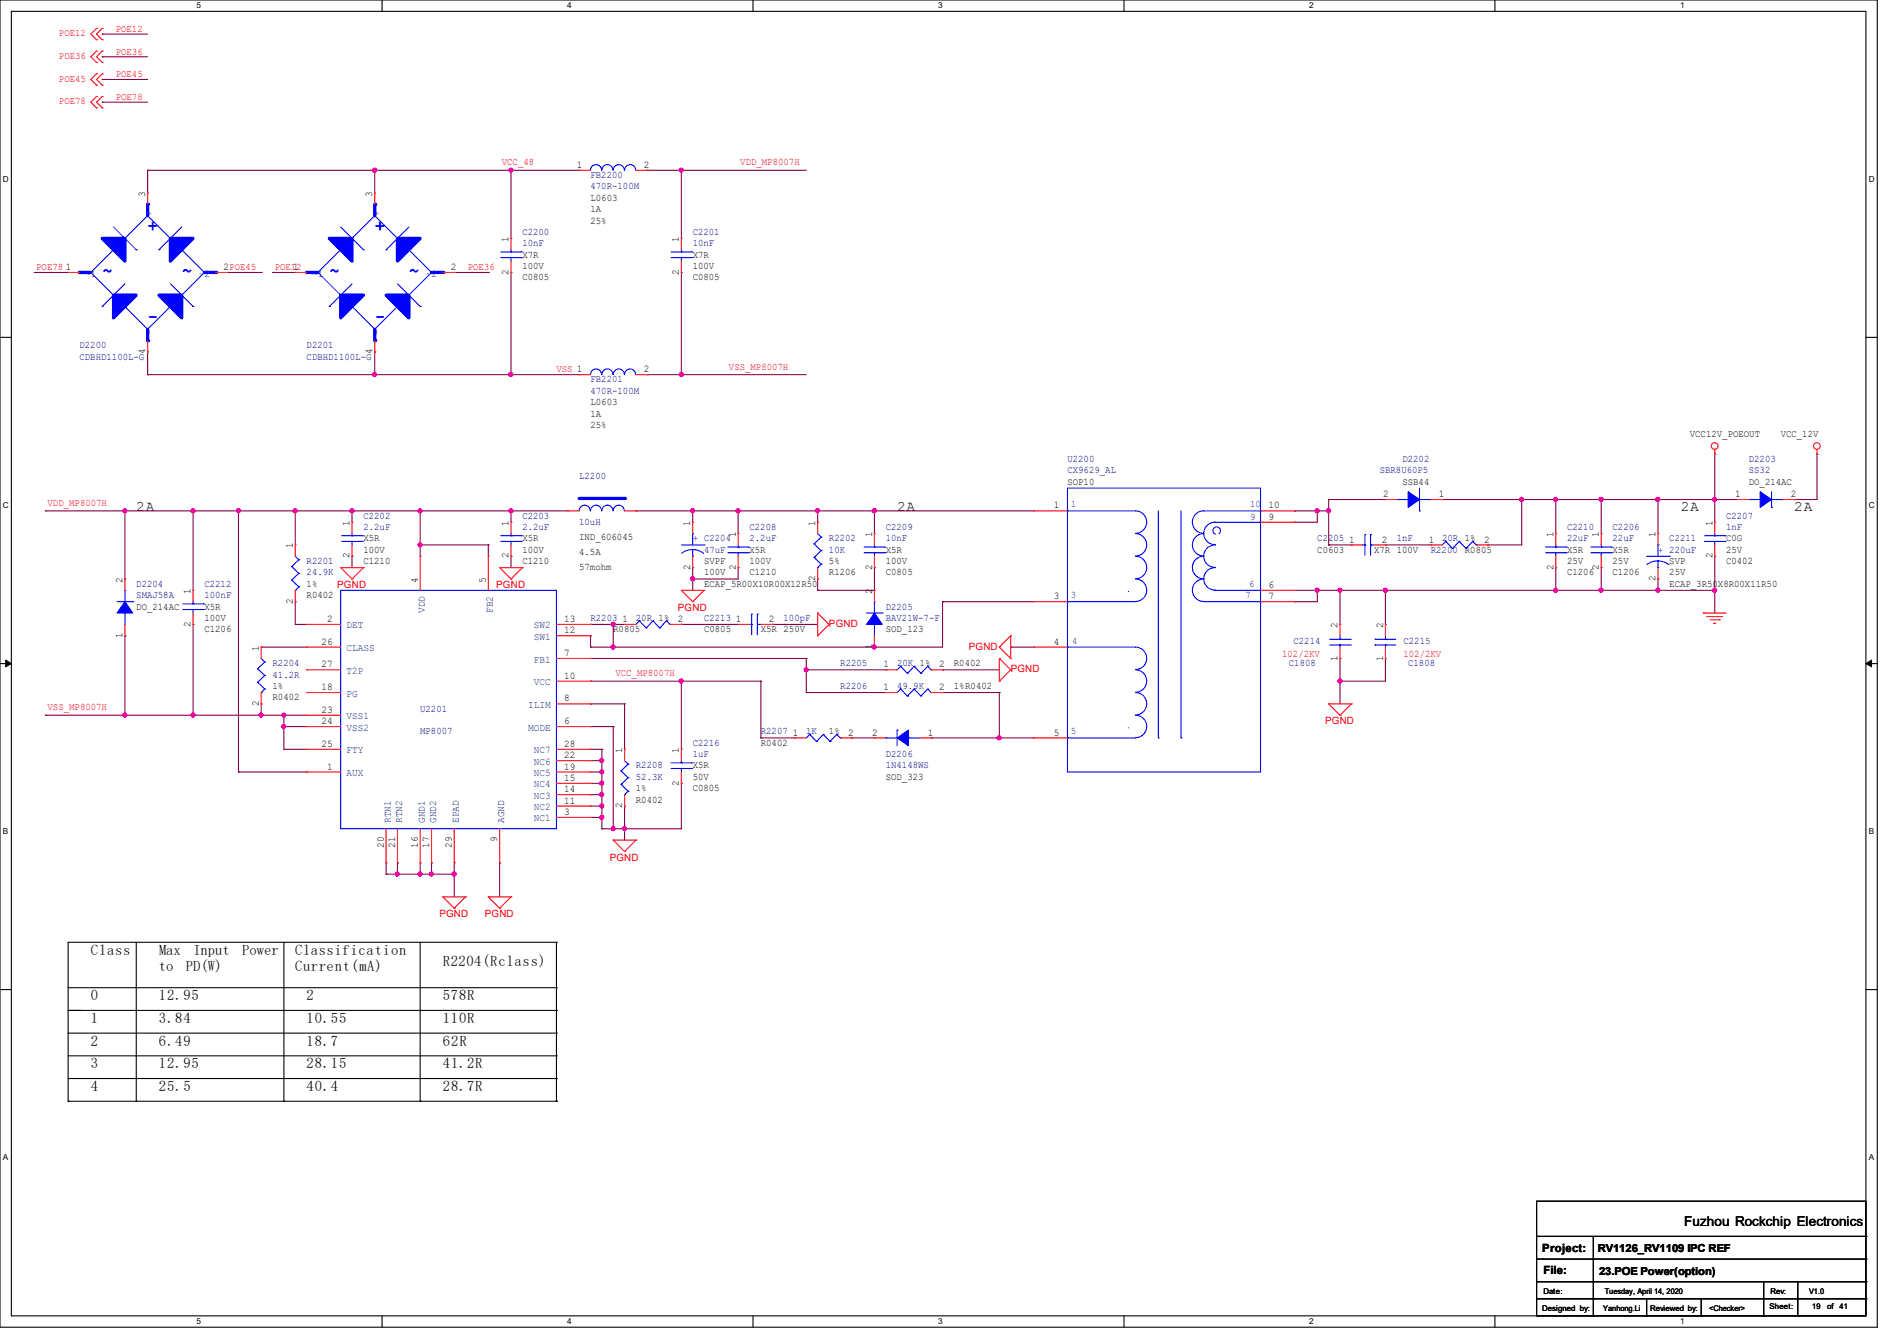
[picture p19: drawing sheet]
<svg xmlns="http://www.w3.org/2000/svg" width="297mm" height="210mm" viewBox="0 0 297 210" stroke-linecap="round" stroke-linejoin="round" font-family="sans-serif">
<defs><g id="words">
<g font-size="2.8" fill="#00f">
<text x="23.1" y="36.2">+</text>
<text x="58.7" y="36.2">+</text>
<text x="16" y="43.3">~</text>
<text x="28.5" y="43.3">~</text>
<text x="51.6" y="43.3">~</text>
<text x="64" y="43.3">~</text>
<text x="23.1" y="50.4">-</text>
<text x="58.7" y="50.4">-</text>
</g>
<g font-size="2.3">
<text x="21.3" y="80.1">2A</text>
<text x="140.5" y="80.1">2A</text>
<text x="263.1" y="80.1">2A</text>
<text x="280.9" y="80.1">2A</text>
<text x="14.2" y="149.5">Class</text>
<text x="24.9" y="149.5">Max</text>
<text x="30.3" y="149.5">Input</text>
<text x="37.9" y="149.5">Power</text>
<text x="46.2" y="149.5">Classification</text>
<text x="24.9" y="152.1">to</text>
<text x="29.1" y="152.1">PD(W)</text>
<text x="46.2" y="152.1">Current(mA)</text>
<text x="69.3" y="151.3">R2204(Rclass)</text>
<text x="14.2" y="156.6">0</text>
<text x="14.2" y="160.2">1</text>
<text x="24.9" y="156.6">12.95</text>
<text x="24.9" y="160.2">3.84</text>
<text x="48" y="156.6">2</text>
<text x="48" y="160.2">10.55</text>
<text x="69.4" y="160.2">110R</text>
<text x="69.4" y="156.6">578R</text>
<text x="14.2" y="163.7">2</text>
<text x="14.2" y="167.3">3</text>
<text x="24.9" y="163.7">6.49</text>
<text x="24.9" y="167.3">12.95</text>
<text x="48" y="163.7">18.7</text>
<text x="48" y="167.3">28.15</text>
<text x="69.3" y="163.7">62R</text>
<text x="69.3" y="167.3">41.2R</text>
<text x="14.2" y="170.9">4</text>
<text x="24.9" y="170.9">25.5</text>
<text x="48" y="170.9">40.4</text>
<text x="69.3" y="170.9">28.7R</text>
</g>
<text font-size="2.1" x="263.7" y="192">Fuzhou Rockchip Electronics</text>
<g font-size="1.8">
<text x="241.5" y="196">Project:</text>
<text x="241.6" y="199.6">File:</text>
</g>
<g font-size="1.7">
<text x="250.1" y="196.1">RV1126_RV1109 IPC REF</text>
<text x="250.4" y="199.7">23.POE Power(option)</text>
</g>
<g font-size="1.6" fill="#f00">
<text x="9.2" y="5.7">POE12</text>
<text x="18.1" y="5">POE12</text>
<text x="9.2" y="9.2">POE36</text>
<text x="18.1" y="8.6">POE36</text>
<text x="9.2" y="12.8">POE45</text>
<text x="9.2" y="16.3">POE78</text>
<text x="18.1" y="12.1">POE45</text>
<text x="18.1" y="15.7">POE78</text>
<text x="78.6" y="25.9">VCC_48</text>
<text x="115.9" y="25.9">VDD_MP8007H</text>
<text x="5.7" y="42.3">POE78</text>
<text x="43" y="42.3">POE12</text>
<text x="73.2" y="42.3">POE36</text>
<text x="87.1" y="58.3">VSS 1</text>
<text x="114.1" y="57.9">VSS_MP8007H</text>
<text x="7.5" y="79.2">VDD_MP8007H</text>
<text x="52.8" y="92.1">PGND</text>
<text x="77.7" y="92.1">PGND</text>
<text x="106.1" y="95.7">PGND</text>
<text x="129.8" y="98.2">PGND</text>
<text x="151.7" y="101.7">PGND</text>
<text x="96.3" y="105.9">VCC_MP8007H</text>
<text x="158.2" y="105.3">PGND</text>
<text x="200.7" y="102.9">102/2KV</text>
<text x="219.7" y="102.9">102/2KV</text>
<text x="7.5" y="111.2">VSS_MP8007H</text>
<text x="207.5" y="113.5">PGND</text>
<text x="95.5" y="134.8">PGND</text>
<text x="68.8" y="143.7">PGND</text>
<text x="75.9" y="143.7">PGND</text>
</g>
<g font-size="1.6">
<text x="90.3" y="26.3">1</text>
<text x="100.8" y="26.3">2</text>
<text x="22.7" y="30.8" transform="rotate(-90 22.7 30.8)">3</text>
<text x="58.3" y="30.8" transform="rotate(-90 58.3 30.8)">3</text>
<text x="92.5" y="31.5">L0603</text>
<text x="92.5" y="33.2">1A</text>
<text x="92.5" y="35">25%</text>
<text x="79.6" y="37.9" transform="rotate(-90 79.6 37.9)">1</text>
<text x="81.8" y="40.3">X7R</text>
<text x="106.3" y="37.9" transform="rotate(-90 106.3 37.9)">1</text>
<text x="108.5" y="40.3">X7R</text>
<text x="10.3" y="42.3">1</text>
<text x="35" y="42.3">2POE45</text>
<text x="45.9" y="42.3">1</text>
<text x="70.6" y="42.3">2</text>
<text x="79.6" y="43" transform="rotate(-90 79.6 43)">2</text>
<text x="81.8" y="43.9">C0805</text>
<text x="81.8" y="42.1">100V</text>
<text x="106.3" y="43" transform="rotate(-90 106.3 43)">2</text>
<text x="108.5" y="43.9">C0805</text>
<text x="108.5" y="42.1">100V</text>
<text x="22.7" y="55.5" transform="rotate(-90 22.7 55.5)">4</text>
<text x="58.3" y="55.5" transform="rotate(-90 58.3 55.5)">4</text>
<text x="100.8" y="58.3">2</text>
<text x="92.5" y="63.5">L0603</text>
<text x="92.5" y="65.2">1A</text>
<text x="92.5" y="67">25%</text>
<text x="264.6" y="68.5">VCC12V_POEOUT</text>
<text x="278.8" y="68.5">VCC_12V</text>
<text x="167.1" y="75.9">SOP10</text>
<text x="216.6" y="77.9">2</text>
<text x="219.6" y="75.9">SSB44</text>
<text x="225.3" y="77.9">1</text>
<text x="271.7" y="77.9">1</text>
<text x="273.8" y="75.9">DO_214AC</text>
<text x="280.4" y="77.9">2</text>
<text x="54.7" y="82.3" transform="rotate(-90 54.7 82.3)">1</text>
<text x="79.6" y="82.3" transform="rotate(-90 79.6 82.3)">1</text>
<text x="108.1" y="82.3" transform="rotate(-90 108.1 82.3)">1</text>
<text x="127.6" y="82.3" transform="rotate(-90 127.6 82.3)">1</text>
<text x="165" y="79.6">1</text>
<text x="198.6" y="79.6">10</text>
<text x="198.6" y="81.4">9</text>
<text x="268.1" y="82.3" transform="rotate(-90 268.1 82.3)">1</text>
<text x="45.8" y="85.9" transform="rotate(-90 45.8 85.9)">1</text>
<text x="54.7" y="87.5" transform="rotate(-90 54.7 87.5)">2</text>
<text x="56.9" y="88.3">C1210</text>
<text x="56.9" y="84.8">X5R</text>
<text x="56.9" y="86.6">100V</text>
<text x="79.6" y="87.5" transform="rotate(-90 79.6 87.5)">2</text>
<text x="81.8" y="88.3">C1210</text>
<text x="81.8" y="84.8">X5R</text>
<text x="81.8" y="86.6">100V</text>
<text x="90.7" y="84.6">IND_606045</text>
<text x="90.7" y="86.9">4.5A</text>
<text x="90.7" y="89.2">57mohm</text>
<text x="108.1" y="89.2" transform="rotate(-90 108.1 89.2)">2</text>
<text x="110.2" y="88.3">SVPF</text>
<text x="115.2" y="89.2" transform="rotate(-90 115.2 89.2)">2</text>
<text x="115.2" y="84.1" transform="rotate(-90 115.2 84.1)">1</text>
<text x="117.3" y="86.6">X5R</text>
<text x="117.3" y="88.3">100V</text>
<text x="129.8" y="88.3">5%</text>
<text x="136.5" y="89.2" transform="rotate(-90 136.5 89.2)">2</text>
<text x="136.5" y="84.1" transform="rotate(-90 136.5 84.1)">1</text>
<text x="138.7" y="86.6">X5R</text>
<text x="138.7" y="88.3">100V</text>
<text x="206.2" y="86.6">C0603</text>
<text x="211.2" y="85">1</text>
<text x="215.1" y="86.6">X7R 100V</text>
<text x="216.4" y="85">2</text>
<text x="223.7" y="85">1</text>
<text x="229.4" y="86.6">R0805</text>
<text x="232.4" y="85">2</text>
<text x="243.2" y="89.2" transform="rotate(-90 243.2 89.2)">2</text>
<text x="243.2" y="84.1" transform="rotate(-90 243.2 84.1)">1</text>
<text x="245.4" y="86.6">X5R</text>
<text x="245.4" y="88.3">25V</text>
<text x="250.3" y="89.2" transform="rotate(-90 250.3 89.2)">2</text>
<text x="250.3" y="84.1" transform="rotate(-90 250.3 84.1)">1</text>
<text x="252.5" y="86.6">X5R</text>
<text x="252.5" y="88.3">25V</text>
<text x="259.2" y="84.1" transform="rotate(-90 259.2 84.1)">1</text>
<text x="261.4" y="88.3">SVP</text>
<text x="268.1" y="87.5" transform="rotate(-90 268.1 87.5)">2</text>
<text x="270.2" y="88.3">C0402</text>
<text x="270.2" y="84.8">C0G</text>
<text x="270.2" y="86.6">25V</text>
<text x="19.2" y="91.2" transform="rotate(-90 19.2 91.2)">2</text>
<text x="21.3" y="95.5">DO_214AC</text>
<text x="29.8" y="93" transform="rotate(-90 29.8 93)">1</text>
<text x="32" y="95.5">X5R</text>
<text x="45.8" y="94.6" transform="rotate(-90 45.8 94.6)">2</text>
<text x="48" y="93.7">R0402</text>
<text x="48" y="91.9">1%</text>
<text x="65.4" y="91.2" transform="rotate(-90 65.4 91.2)">4</text>
<text x="76.1" y="91.2" transform="rotate(-90 76.1 91.2)">5</text>
<text x="110.2" y="91.9">ECAP_5R00X10R00X12R50</text>
<text x="110.2" y="90.1">100V</text>
<text x="117.3" y="90.1">C1210</text>
<text x="127.6" y="91" transform="rotate(-90 127.6 91)">2</text>
<text x="129.8" y="90.1">R1206</text>
<text x="136.5" y="93" transform="rotate(-90 136.5 93)">2</text>
<text x="138.7" y="90.1">C0805</text>
<text x="165" y="93.9">3</text>
<text x="198.6" y="92.1">6</text>
<text x="198.6" y="93.9">7</text>
<text x="245.4" y="90.1">C1206</text>
<text x="252.5" y="90.1">C1206</text>
<text x="259.2" y="91" transform="rotate(-90 259.2 91)">2</text>
<text x="261.4" y="91.9">ECAP_3R50X8R00X11R50</text>
<text x="261.4" y="90.1">25V</text>
<text x="19.2" y="99.9" transform="rotate(-90 19.2 99.9)">1</text>
<text x="29.8" y="98.1" transform="rotate(-90 29.8 98.1)">2</text>
<text x="32" y="99">C1206</text>
<text x="32" y="97.2">100V</text>
<text x="40.5" y="101.9" transform="rotate(-90 40.5 101.9)">1</text>
<text x="50.3" y="101">26</text>
<text x="51.2" y="97.4">2</text>
<text x="88.3" y="99.2">12</text>
<text x="88.3" y="97.4">13</text>
<text x="96" y="99">R0805</text>
<text x="97.5" y="97.4">1</text>
<text x="106.1" y="97.4">2</text>
<text x="110.2" y="99">C0805</text>
<text x="115.2" y="97.4">1</text>
<text x="119.1" y="99">X5R 250V</text>
<text x="120.4" y="97.4">2</text>
<text x="136.5" y="101.7" transform="rotate(-90 136.5 101.7)">1</text>
<text x="138.7" y="99">SOD_123</text>
<text x="165" y="101">4</text>
<text x="209.4" y="98.3" transform="rotate(-90 209.4 98.3)">2</text>
<text x="216.5" y="98.3" transform="rotate(-90 216.5 98.3)">2</text>
<text x="42.7" y="107.9">1%</text>
<text x="50.3" y="104.5">27</text>
<text x="88.3" y="102.7">7</text>
<text x="88.3" y="106.3">10</text>
<text x="138.3" y="104.5">1</text>
<text x="147" y="104.5">2</text>
<text x="149.3" y="107.9">1%R0402</text>
<text x="149.3" y="104.3">R0402</text>
<text x="209.4" y="103.5" transform="rotate(-90 209.4 103.5)">1</text>
<text x="216.5" y="103.5" transform="rotate(-90 216.5 103.5)">1</text>
<text x="40.5" y="110.6" transform="rotate(-90 40.5 110.6)">2</text>
<text x="42.7" y="109.7">R0402</text>
<text x="50.3" y="108.1">18</text>
<text x="50.3" y="111.6">23</text>
<text x="50.3" y="113.4">24</text>
<text x="88.3" y="109.9">8</text>
<text x="88.3" y="113.4">6</text>
<text x="138.3" y="108.1">1</text>
<text x="147" y="108.1">2</text>
<text x="50.3" y="117">25</text>
<text x="88.3" y="118.7">22</text>
<text x="88.3" y="117">28</text>
<text x="97.4" y="117.9" transform="rotate(-90 97.4 117.9)">1</text>
<text x="106.3" y="117.9" transform="rotate(-90 106.3 117.9)">1</text>
<text x="119.1" y="116.8">R0402</text>
<text x="124.1" y="115.2">1</text>
<text x="129.8" y="115">1%</text>
<text x="132.8" y="115.2">2</text>
<text x="136.6" y="115.2">2</text>
<text x="145.2" y="115.2">1</text>
<text x="165" y="115.2">5</text>
<text x="51.2" y="120.5">1</text>
<text x="88.3" y="125.9">11</text>
<text x="88.3" y="124.1">14</text>
<text x="88.3" y="122.3">15</text>
<text x="88.3" y="120.5">19</text>
<text x="99.6" y="125.7">R0402</text>
<text x="99.6" y="123.9">1%</text>
<text x="106.3" y="123" transform="rotate(-90 106.3 123)">2</text>
<text x="108.5" y="123.9">C0805</text>
<text x="108.5" y="120.4">X5R</text>
<text x="108.5" y="122.1">50V</text>
<text x="138.7" y="122.1">SOD_323</text>
<text x="77.9" y="131.9" transform="rotate(-90 77.9 131.9)">9</text>
<text x="88.3" y="127.6">3</text>
<text x="97.4" y="126.6" transform="rotate(-90 97.4 126.6)">2</text>
<text x="60.1" y="132.8" transform="rotate(-90 60.1 132.8)">20</text>
<text x="61.8" y="132.8" transform="rotate(-90 61.8 132.8)">21</text>
<text x="65.4" y="132.8" transform="rotate(-90 65.4 132.8)">16</text>
<text x="67.2" y="132.8" transform="rotate(-90 67.2 132.8)">17</text>
<text x="70.7" y="132.8" transform="rotate(-90 70.7 132.8)">29</text>
</g>
<g font-size="1.6" fill="#000080">
<text x="92.5" y="27.9">FB2200</text>
<text x="92.5" y="29.7">470R-100M</text>
<text x="81.8" y="36.8">C2200</text>
<text x="81.8" y="38.6">10nF</text>
<text x="108.5" y="36.8">C2201</text>
<text x="108.5" y="38.6">10nF</text>
<text x="12.4" y="54.6">D2200</text>
<text x="12.4" y="56.3">CDBHD1100L-G</text>
<text x="48" y="54.6">D2201</text>
<text x="48" y="56.3">CDBHD1100L-G</text>
<text x="92.5" y="59.9">FB2201</text>
<text x="92.5" y="61.7">470R-100M</text>
<text x="90.7" y="75">L2200</text>
<text x="167.1" y="72.3">U2200</text>
<text x="167.1" y="74.1">CX9629_AL</text>
<text x="216" y="74.1">SBR8U60P5</text>
<text x="219.6" y="72.3">D2202</text>
<text x="273.8" y="72.3">D2203</text>
<text x="273.8" y="74.1">SS32</text>
<text x="56.9" y="81.2">C2202</text>
<text x="56.9" y="83">2.2uF</text>
<text x="81.8" y="81.2">C2203</text>
<text x="81.8" y="83">2.2uF</text>
<text x="90.7" y="82.3">10uH</text>
<text x="117.3" y="83">C2208</text>
<text x="138.7" y="83">C2209</text>
<text x="245.4" y="83">C2210</text>
<text x="252.5" y="83">C2206</text>
<text x="270.2" y="81.2">C2207</text>
<text x="270.2" y="83">1nF</text>
<text x="48" y="88.3">R2201</text>
<text x="110.2" y="86.6">47uF</text>
<text x="117.3" y="84.8">2.2uF</text>
<text x="129.8" y="84.8">R2202</text>
<text x="129.8" y="86.6">10K</text>
<text x="138.7" y="84.8">10nF</text>
<text x="206.2" y="84.8">C2205</text>
<text x="218.7" y="84.8">1nF</text>
<text x="224" y="86.6">R2200</text>
<text x="225.8" y="84.8">20R 1%</text>
<text x="245.4" y="84.8">22uF</text>
<text x="252.5" y="84.8">22uF</text>
<text x="261.4" y="84.8">C2211</text>
<text x="21.3" y="91.9">D2204</text>
<text x="21.3" y="93.7">SMAJ58A</text>
<text x="32" y="91.9">C2212</text>
<text x="32" y="93.7">100nF</text>
<text x="48" y="90.1">24.9K</text>
<text x="138.7" y="95.5">D2205</text>
<text x="92.5" y="97.2">R2203</text>
<text x="99.6" y="97.2">20R 1%</text>
<text x="110.2" y="97.2">C2213</text>
<text x="122.7" y="97.2">100pF</text>
<text x="138.7" y="97.2">BAV21W-7-F</text>
<text x="202.5" y="100.8">C2214</text>
<text x="219.7" y="100.8">C2215</text>
<text x="42.7" y="104.3">R2204</text>
<text x="42.7" y="106.1">41.2R</text>
<text x="131.6" y="107.9">R2206</text>
<text x="131.6" y="104.3">R2205</text>
<text x="140.5" y="107.9">49.9K</text>
<text x="140.5" y="104.3">20K 1%</text>
<text x="201.8" y="104.3">C1808</text>
<text x="220.5" y="104.3">C1808</text>
<text x="65.8" y="111.5">U2201</text>
<text x="65.8" y="115">MP8007</text>
<text x="108.5" y="116.8">C2216</text>
<text x="108.5" y="118.6">1uF</text>
<text x="119.1" y="115">R2207</text>
<text x="126.2" y="115">1K</text>
<text x="138.7" y="118.6">D2206</text>
<text x="99.6" y="120.4">R2208</text>
<text x="99.6" y="122.1">52.3K</text>
<text x="138.7" y="120.4">1N4148WS</text>
</g>
<g font-size="1.6" fill="#004080">
<text x="23.8" y="33.8" transform="rotate(-90 23.8 33.8)">+</text>
<text x="59.4" y="33.8" transform="rotate(-90 59.4 33.8)">+</text>
<text x="13.3" y="43.3">~1</text>
<text x="31.1" y="43.3">~2</text>
<text x="48.9" y="43.3">~1</text>
<text x="66.7" y="43.3">~2</text>
<text x="23.8" y="52.5" transform="rotate(-90 23.8 52.5)">-</text>
<text x="59.4" y="52.5" transform="rotate(-90 59.4 52.5)">-</text>
<text x="167.7" y="79.5">1</text>
<text x="195.7" y="79.5">10</text>
<text x="195.7" y="81.4">9</text>
<text x="167.7" y="93.7">3</text>
<text x="195" y="93.7">7</text>
<text x="195.6" y="91.9">6</text>
<text x="54.2" y="98.4">DET</text>
<text x="54.2" y="102">CLASS</text>
<text x="66.5" y="96" transform="rotate(-90 66.5 96)">VDD</text>
<text x="77.2" y="96" transform="rotate(-90 77.2 96)">FB2</text>
<text x="83.6" y="100.2">SW1</text>
<text x="83.6" y="98.4">SW2</text>
<text x="167.8" y="100.8">4</text>
<text x="54.2" y="105.5">T2P</text>
<text x="83.6" y="103.8">FB1</text>
<text x="83.6" y="107.3">VCC</text>
<text x="54.2" y="109.1">PG</text>
<text x="54.2" y="112.7">VSS1</text>
<text x="82.7" y="110.9">ILIM</text>
<text x="54.2" y="118">FTY</text>
<text x="54.2" y="114.4">VSS2</text>
<text x="82.7" y="114.4">MODE</text>
<text x="83.6" y="119.8">NC6</text>
<text x="83.6" y="118">NC7</text>
<text x="167.7" y="115">5</text>
<text x="54.2" y="121.5">AUX</text>
<text x="83.6" y="125.1">NC3</text>
<text x="83.6" y="123.3">NC4</text>
<text x="83.6" y="121.5">NC5</text>
<text x="61.2" y="128.9" transform="rotate(-90 61.2 128.9)">RTN1</text>
<text x="63" y="128.9" transform="rotate(-90 63 128.9)">RTN2</text>
<text x="66.5" y="128.9" transform="rotate(-90 66.5 128.9)">GND1</text>
<text x="68.3" y="128.9" transform="rotate(-90 68.3 128.9)">GND2</text>
<text x="71.8" y="128.9" transform="rotate(-90 71.8 128.9)">EPAD</text>
<text x="79" y="128.9" transform="rotate(-90 79 128.9)">AGND</text>
<text x="83.6" y="128.7">NC1</text>
<text x="83.6" y="126.9">NC2</text>
</g>
<g font-size="1.5" fill="#00f">
<text x="108.5" y="84.8">+ C2204</text>
<text x="259.6" y="86.6">+ 220uF</text>
</g>
<g font-size="1.3">
<text x="30.8" y="1.3">5</text>
<text x="88.8" y="1.3">4</text>
<text x="146.9" y="1.3">3</text>
<text x="205" y="1.3">2</text>
<text x="263.1" y="1.3">1</text>
<text x=".5" y="28.4">D</text>
<text x="292.6" y="28.4">D</text>
<text x=".5" y="79.5">C</text>
<text x="292.6" y="79.5">C</text>
<text x=".5" y="130.6">B</text>
<text x="292.6" y="130.6">B</text>
<text x=".5" y="181.7">A</text>
<text x="292.6" y="181.7">A</text>
<text x="30.8" y="207.4">5</text>
<text x="88.8" y="207.4">4</text>
<text x="146.9" y="207.4">3</text>
<text x="205" y="207.4">2</text>
<text x="263.1" y="207.4">1</text>
</g>
<g font-size="1.2">
<text x="241.6" y="202.6">Date:</text>
<text x="251.2" y="202.6">Tuesday, April 14, 2020</text>
<text x="277.2" y="202.6">Rev:</text>
<text x="283.2" y="202.6">V1.0</text>
<text x="241.5" y="205.3">Designed by:</text>
<text x="251" y="205.3">Yanhong.Li</text>
<text x="258.4" y="205.3">Reviewed by:</text>
<text x="267.6" y="205.3">&lt;Checker&gt;</text>
<text x="277" y="205.1">Sheet:</text>
<text x="283.8" y="205.1">19</text>
<text x="286.1" y="205.1">of</text>
<text x="288" y="205.1">41</text>
</g>
</g></defs>
<path d="M0 0h293.9v207.9h-293.9zM1.8 1.8h290.3v204.3h-290.3z" fill="none" stroke="#000" stroke-width=".17"/>
<g fill="#fff">
<path d="M30.8 .2h.7v1.4h-.7z"/>
<path d="M30.8 206.2h.7v1.4h-.7z"/>
</g>
<path d="M59.8 0v1.8M59.8 206.1v1.8" fill="none" stroke="#000" stroke-width=".17"/>
<g fill="#fff">
<path d="M88.8 .2h.7v1.4h-.7z"/>
<path d="M88.8 206.2h.7v1.4h-.7z"/>
</g>
<path d="M117.9 0v1.8M117.9 206.1v1.8" fill="none" stroke="#000" stroke-width=".17"/>
<g fill="#fff">
<path d="M146.9 .2h.7v1.4h-.7z"/>
<path d="M146.9 206.2h.7v1.4h-.7z"/>
</g>
<path d="M176 0v1.8M176 206.1v1.8" fill="none" stroke="#000" stroke-width=".17"/>
<g fill="#fff">
<path d="M205 .2h.7v1.4h-.7z"/>
<path d="M205 206.2h.7v1.4h-.7z"/>
</g>
<path d="M234.1 0v1.8M234.1 206.1v1.8" fill="none" stroke="#000" stroke-width=".17"/>
<g fill="#fff">
<path d="M263.1 .2h.6v1.4h-.6z"/>
<path d="M263.1 206.2h.6v1.4h-.6z"/>
<path d="M.5 27.3h.9v1.4h-.9z"/>
<path d="M292.6 27.3h.9v1.4h-.9z"/>
<path d="M.5 78.4h.9v1.4h-.9z"/>
<path d="M292.6 78.4h.9v1.4h-.9z"/>
</g>
<path d="M0 52.8h1.8M292.1 52.8h1.8" fill="none" stroke="#000" stroke-width=".17"/>
<g fill="#fff">
<path d="M.5 129.5h.8v1.4h-.8z"/>
<path d="M292.6 129.5h.8v1.4h-.8z"/>
</g>
<path d="M0 103.9h1.8M292.1 103.9h1.8" fill="none" stroke="#000" stroke-width=".17"/>
<path d="M.9 103.4l.9 .5-.9 .5zM292.1 103.9l.9-.5v1z" fill="#000" stroke="#000" stroke-width=".16"/>
<g fill="#fff">
<path d="M.5 180.5h.8v1.4h-.8z"/>
<path d="M292.6 180.5h.8v1.4h-.8z"/>
</g>
<g fill="none" stroke="#000" stroke-width=".17">
<path d="M0 155h1.8M10.7 154.7h76.4M10.7 158.2h76.4M12.4 158.2h.1M21.3 147.6v24.9M44.4 147.6v24.9M65.8 147.6v24.9M87.1 147.6h.1M87.1 154.7h.1M87.1 158.2h.1M87.1 147.6h-76.4v24.9M87.1 147.6v24.9"/>
<path d="M292.1 155h1.8M10.7 172.5h.1M10.7 161.8h76.4M10.7 165.4h76.4M10.7 168.9h76.4M10.7 172.5h76.4M21.3 172.5h.1M44.4 172.5h.1M65.8 172.5h.1M87.1 161.8h.1M87.1 165.4h.1M87.1 168.9h.1"/>
<path d="M87.1 172.5h.1M240.6 188.1h51.5v18h-51.5zM240.6 193.6h51.5M240.6 197.2h51.5M249.5 193.6v12.5M292.1 193.6h.1M292.1 197.2h.1M240.6 200.7h51.5M240.6 203.4h51.5M249.5 206.1h.1M257.8 206.1h.1M257.8 203.4v2.7"/>
<path d="M266.4 206.1h.1M266.4 203.4v2.7M276.1 206.1h.1M276.1 200.7v5.4M281.5 206.1h.1M281.5 200.7v5.4M292.1 200.7h.1M292.1 203.4h.1"/>
</g>
<g fill="none" stroke="#800040" stroke-width=".17">
<path d="M16 5.3h.1M16 8.9h.1M16 12.4h.1M16 16h.1M16 5.3h7.1M16 8.9h7.1M16 12.4h7.1M16 16h7.1M23.1 26.7h.1M23.1 26.7h67.6M23.1 26.7v3.5M58.7 26.7h.1"/>
<path d="M58.7 26.7v3.5M80 26.7h.1M80 26.7v10.6M101.3 26.7h.1M101.3 26.7h24.9M106.7 26.7h.1M106.7 26.7v10.6M5.3 42.7h5.4M10.7 42.7h.1M23.1 58.7h.1M23.1 55.1h.1M23.1 58.7h67.6"/>
<path d="M23.1 55.1v3.6M35.6 42.7h5.3M40.9 42.7h.1M42.7 42.7h3.5M46.2 42.7h.1M58.7 58.7h.1M58.7 55.1h.1M58.7 55.1v3.6M71.1 42.7h5.4M76.5 42.7h.1M80 42.7h.1M80 42.7v16"/>
<path d="M90.7 58.7h.1M101.3 58.7h.1M101.3 58.7h24.9M106.7 42.7h.1M106.7 58.7h.1M106.7 42.7v16M208 78.2h.1M208 78.2v7.1M208 78.2h8.9M225.8 78.2h.1M225.8 78.2h46.2M238.3 78.2h.1"/>
<path d="M238.3 78.2v7.1h-5.4M243.6 78.2h.1M243.6 78.2v5.4M250.7 78.2h.1M250.7 78.2v5.4M259.6 78.2h.1M259.6 78.2v5.4M268.5 78.2h.1M268.5 71.1h.1M268.5 71.1v10.7M280.9 78.2h.1M284.5 71.1h.1"/>
<path d="M284.5 71.1v7.1h-3.6M7.1 80h.1M7.1 80h81.8M19.6 80h.1M19.6 99.6h.1M19.6 80v10.7M19.6 99.6v12.4M30.2 80h.1M30.2 97.8h.1M30.2 80v12.5M30.2 97.8v14.2M37.3 80h.1"/>
<path d="M37.3 80v40.9M46.2 97.8h.1M46.2 94.2h.1M46.2 80h.1M46.2 97.8h1.8M46.2 80v5.3M46.2 94.2v3.6M55.1 80h.1M55.1 87.1h.1M55.1 80v1.8M55.1 87.1v1.8M65.8 80h.1"/>
<path d="M65.8 85.3h.1M65.8 85.3h10.7M65.8 80v7.1M76.5 85.3h.1M76.5 85.3v1.8M80 87.1h.1M80 80h.1M80 80v1.8M80 87.1v1.8M92.5 99.6h.1M92.5 97.8h.1M92.5 99.6v1.7"/>
<path d="M92.5 97.8h5.3M96 97.8h.1M96 97.8v3.5M99.6 80h.1M99.6 80h62.2M106.7 97.8h.1M106.7 97.8h8.9M108.5 80h.1M108.5 88.9h.1M108.5 90.7h.1M108.5 80v1.8M108.5 88.9v3.6"/>
<path d="M115.6 80h.1M115.6 88.9h.1M115.6 80v3.6M115.6 88.9v1.8h-7.1M120.9 97.8h.1M120.9 97.8h7.1M128 80h.1M128 92.5h.1M128 90.7h.1M128 80v1.8M128 90.7v1.8M136.9 80h.1"/>
<path d="M136.9 88.9h.1M136.9 88.9v3.6h-8.9M136.9 80v3.6M147.6 94.2h.1M147.6 94.2v7.1h-55.1M147.6 94.2h14.2M202.7 80h.1M202.7 81.8h.1M202.7 94.2h.1M202.7 92.5h65.8M202.7 80h5.3M206.2 92.5h.1"/>
<path d="M206.2 80h.1M206.2 80v1.8h-3.5M206.2 92.5v1.7h-3.5M208 80h.1M208 85.3h.1M208 85.3h3.6M209.8 92.5h.1M209.8 92.5v5.3M216.9 92.5h.1M216.9 85.3h.1M216.9 92.5v5.3M216.9 85.3h7.1"/>
<path d="M232.9 85.3h.1M243.6 88.9h.1M243.6 92.5h.1M243.6 88.9v3.6M250.7 88.9h.1M250.7 92.5h.1M250.7 88.9v3.6M259.6 90.7h.1M259.6 90.7v1.8M268.5 92.5h.1M268.5 87.1h.1M268.5 87.1v8.9"/>
<path d="M7.1 112h.1M7.1 112h40.9M19.6 112h.1M30.2 112h.1M40.9 101.3h.1M40.9 110.2h.1M40.9 112h.1M40.9 101.3h7.1M40.9 110.2v1.8M44.4 113.8h.1M44.4 112h.1M44.4 117.3h.1"/>
<path d="M44.4 113.8h3.6M44.4 112v5.3M44.4 117.3h3.6M92.5 103.1h.1M92.5 101.3h.1M92.5 113.8h.1M92.5 110.2h.1M92.5 106.7h.1M92.5 103.1h33.7M92.5 106.7h26.6M92.5 113.8h3.5M92.5 117.3h1.7"/>
<path d="M92.5 119.1h1.7M92.5 110.2h5.3M94.2 117.3h.1M94.2 119.1h.1M94.2 117.3v12.5M96 101.3h.1M96 113.8h.1M96 113.8v16M97.8 110.2h.1M97.8 110.2v7.1M106.7 106.7h.1M106.7 106.7v10.6"/>
<path d="M119.1 106.7h.1M119.1 115.6h.1M119.1 115.6h5.4M119.1 106.7v8.9M126.2 103.1h.1M126.2 108.5h.1M126.2 104.9h.1M126.2 103.1v5.4M126.2 108.5h12.5M126.2 104.9h12.5M133.3 115.6h.1M133.3 115.6h3.6"/>
<path d="M136.9 101.3h.1M145.8 115.6h.1M145.8 115.6h16M147.6 108.5h.1M147.6 104.9h.1M147.6 108.5h8.9M147.6 104.9h8.9M156.5 108.5h.1M156.5 115.6h.1M156.5 108.5v7.1M158.2 101.3h.1M158.2 101.3h3.6"/>
<path d="M209.8 103.1h.1M209.8 106.7h.1M209.8 103.1v7.1M216.9 103.1h.1M216.9 103.1v3.6h-7.1M37.3 120.9h.1M37.3 120.9h10.7M60.5 136.9h.1M60.5 135.1h.1M60.5 136.9h10.6M60.5 135.1v1.8M62.2 135.1h.1"/>
<path d="M62.2 136.9h.1M62.2 135.1v1.8M65.8 135.1h.1M65.8 136.9h.1M65.8 135.1v1.8M67.6 135.1h.1M67.6 136.9h.1M67.6 135.1v1.8M71.1 135.1h.1M71.1 136.9h.1M71.1 135.1v5.4M78.2 135.1h.1"/>
<path d="M78.2 135.1v5.4M92.5 120.9h1.7M92.5 128h1.7M92.5 126.2h1.7M92.5 124.5h1.7M92.5 122.7h1.7M94.2 128h.1M94.2 129.8h.1M94.2 126.2h.1M94.2 124.5h.1M94.2 122.7h.1M94.2 120.9h.1"/>
<path d="M96 129.8h.1M97.8 129.8h.1M97.8 126.2h.1M97.8 126.2v5.4M106.7 122.7h.1M106.7 122.7v7.1h-12.5"/>
</g>
<g fill="#f0f" stroke="#f0f" stroke-width=".17">
<circle cx="209.8" cy="92.4" r=".32"/>
<circle cx="206.2" cy="92.4" r=".32"/>
<circle cx="209.8" cy="106.7" r=".32"/>
<circle cx="206.2" cy="80" r=".32"/>
<circle cx="268.5" cy="92.4" r=".32"/>
<circle cx="208" cy="80" r=".32"/>
<circle cx="259.6" cy="78.2" r=".32"/>
<circle cx="250.7" cy="78.2" r=".32"/>
<circle cx="243.6" cy="78.2" r=".32"/>
<circle cx="243.6" cy="92.4" r=".32"/>
<circle cx="216.9" cy="92.4" r=".32"/>
<circle cx="259.6" cy="92.4" r=".32"/>
<circle cx="250.7" cy="92.4" r=".32"/>
<circle cx="106.7" cy="26.6" r=".32"/>
<circle cx="46.2" cy="80" r=".32"/>
<circle cx="106.7" cy="106.7" r=".32"/>
<circle cx="156.4" cy="115.5" r=".32"/>
<circle cx="268.5" cy="78.2" r=".32"/>
<circle cx="126.2" cy="104.9" r=".32"/>
<circle cx="238.2" cy="78.2" r=".32"/>
<circle cx="58.7" cy="26.6" r=".32"/>
<circle cx="80" cy="26.6" r=".32"/>
<circle cx="58.7" cy="58.7" r=".32"/>
<circle cx="80" cy="58.7" r=".32"/>
<circle cx="106.7" cy="58.7" r=".32"/>
<circle cx="30.2" cy="80" r=".32"/>
<circle cx="19.5" cy="80" r=".32"/>
<circle cx="44.4" cy="113.8" r=".32"/>
<circle cx="44.4" cy="112" r=".32"/>
<circle cx="65.8" cy="85.3" r=".32"/>
<circle cx="55.1" cy="80" r=".32"/>
<circle cx="30.2" cy="112" r=".32"/>
<circle cx="40.9" cy="112" r=".32"/>
<circle cx="19.5" cy="112" r=".32"/>
<circle cx="67.5" cy="136.9" r=".32"/>
<circle cx="62.2" cy="136.9" r=".32"/>
<circle cx="71.1" cy="136.9" r=".32"/>
<circle cx="65.8" cy="136.9" r=".32"/>
<circle cx="37.3" cy="80" r=".32"/>
<circle cx="80" cy="80" r=".32"/>
<circle cx="65.8" cy="80" r=".32"/>
<circle cx="115.5" cy="80" r=".32"/>
<circle cx="108.4" cy="80" r=".32"/>
<circle cx="108.4" cy="90.7" r=".32"/>
<circle cx="128" cy="80" r=".32"/>
<circle cx="96" cy="97.8" r=".32"/>
<circle cx="136.9" cy="101.3" r=".32"/>
<circle cx="96" cy="101.3" r=".32"/>
<circle cx="94.2" cy="119.1" r=".32"/>
<circle cx="97.8" cy="129.8" r=".32"/>
<circle cx="94.2" cy="128" r=".32"/>
<circle cx="94.2" cy="126.2" r=".32"/>
<circle cx="94.2" cy="124.4" r=".32"/>
<circle cx="94.2" cy="122.7" r=".32"/>
<circle cx="94.2" cy="120.9" r=".32"/>
<circle cx="136.9" cy="80" r=".32"/>
<circle cx="96" cy="129.8" r=".32"/>
</g>
<g fill="none" stroke="#f00" stroke-width=".17">
<path d="M15.1 6.2h.1M15.1 4.4h.1M15.1 9.8h.1M15.1 8h.1M15.1 13.3h.1M15.1 11.6h.1M15.1 16.9h.1M15.1 15.1h.1M15.1 4.4l-.9 .9 .9 .9M15.1 8l-.9 .9 .9 .9M15.1 11.6l-.9 .8 .9 .9M15.1 15.1l-.9 .9 .9 .9"/>
<path d="M16 6.2h.1M16 4.4h.1M16 9.8h.1M16 8h.1M16 13.3h.1M16 11.6h.1M16 16.9h.1M16 15.1h.1M16 4.4l-.9 .9 .9 .9M16 8l-.9 .9 .9 .9M16 11.6l-.9 .8 .9 .9M16 15.1l-.9 .9 .9 .9"/>
<path d="M106.7 37.3h.1M106.7 37.3v1.8M90.7 58.7h.1M90.7 58.7h1.8M99.6 58.7h1.7M101.3 58.7h.1M106.7 42.7h.1M106.7 40.9v1.8M268.5 71.1h.1M268.5 70.4v.7M272 78.2h.1M272 78.2h1.8"/>
<path d="M279.1 78.2h1.8M280.9 78.2h.1M284.5 71.1h.1M284.5 70.4v.7M30.2 92.5h.1M30.2 97.8h.1M30.2 92.5v1.7M30.2 96v1.8M53.3 88.9h.1M53.3 88.9h3.6M53.3 88.9l1.8 1.8M55.1 90.7h.1"/>
<path d="M55.1 81.8h.1M55.1 87.1h.1M55.1 81.8v1.8M55.1 85.3v1.8M56.9 88.9h.1M56.9 88.9l-1.8 1.8M78.2 88.9h.1M78.2 88.9h3.6M78.2 88.9l1.8 1.8M80 90.7h.1M80 81.8h.1M80 87.1h.1"/>
<path d="M80 81.8v1.8M80 85.3v1.8M81.8 88.9h.1M81.8 88.9l-1.8 1.8M106.7 92.5h.1M106.7 92.5h3.5M106.7 92.5l1.8 1.7M108.5 94.2h.1M110.2 92.5h.1M110.2 92.5l-1.7 1.7M128 96h.1M128 99.6h.1"/>
<path d="M128 81.8h.1M128 90.7h.1M128 81.8v1.8M128 88.9v1.8M128 96v3.6M128 96l1.8 1.8M129.8 97.8h.1M129.8 97.8l-1.8 1.8M136.9 83.6h.1M136.9 88.9h.1M136.9 92.5h.1M136.9 83.6v1.7"/>
<path d="M136.9 87.1v1.8M136.9 92.5v1.7M136.9 99.6v1.7M158.2 99.6h.1M158.2 99.6v3.5M158.2 99.6l-1.7 1.7M243.6 83.6h.1M243.6 88.9h.1M243.6 83.6v1.7M243.6 87.1v1.8M250.7 83.6h.1M250.7 88.9h.1"/>
<path d="M250.7 83.6v1.7M250.7 87.1v1.8M259.6 83.6h.1M259.6 90.7h.1M259.6 83.6v1.7M259.6 88.9v1.8M266.7 96h.1M266.7 96h3.6M267.3 96.6h.1M267.3 96.6h2.4M267.8 97.1h1.4M268.3 97.6h.1"/>
<path d="M268.3 97.6h.3M269.2 97.1h.1M40.9 101.3h.1M40.9 110.2h.1M40.9 101.3v1.8M40.9 108.5v1.7M97.8 117.3h.1M97.8 117.3v1.8M106.7 117.3h.1M106.7 117.3v1.8M136.9 101.3h.1M138.7 108.5h.1"/>
<path d="M138.7 104.9h.1M138.7 108.5h1.8M138.7 104.9h1.8M145.8 108.5h1.8M145.8 104.9h1.8M147.6 108.5h.1M147.6 104.9h.1M156.5 103.1h.1M156.5 106.7h.1M156.5 101.3h.1M156.5 103.1v3.6M156.5 103.1l1.7 1.8"/>
<path d="M156.5 101.3l1.7 1.8M158.2 104.9h.1M158.2 103.1h.1M158.2 104.9l-1.7 1.8M208 110.2h.1M208 110.2h3.6M208 110.2l1.8 1.8M209.8 112h.1M211.6 110.2h.1M211.6 110.2l-1.8 1.8M96 131.6h.1M96 131.6h3.6"/>
<path d="M96 131.6l1.8 1.7M97.8 133.3h.1M97.8 126.2h.1M97.8 124.5v1.7M99.6 131.6h.1M99.6 131.6l-1.8 1.7M106.7 122.7h.1M106.7 120.9v1.8M69.3 140.5h.1M69.3 140.5h3.6M69.3 140.5l1.8 1.7M71.1 142.2h.1"/>
<path d="M72.9 140.5h.1M72.9 140.5l-1.8 1.7M76.5 140.5h.1M76.5 140.5h3.5M76.5 140.5l1.7 1.7M78.2 142.2h.1M80 140.5h.1M80 140.5l-1.8 1.7"/>
<circle cx="268.5" cy="69.8" r=".52"/>
<circle cx="284.5" cy="69.8" r=".52"/>
</g>
<g fill="none" stroke="#00f" stroke-width=".17">
<path d="M105.1 39.5h3.2M106.7 39.5h.1M106.7 39.1v.4M108.3 39.5h.1M92.5 58.7a.87 .87 0 0 1 .8-.9 .87 .87 0 0 1 .9 .9M94.2 58.7a.87 .87 0 0 1 .9-.9 .87 .87 0 0 1 .9 .9M96 58.7a.87 .87 0 0 1 .9-.9 .87 .87 0 0 1 .8 .9M97.8 58.7a.87 .87 0 0 1 .9-.9 .87 .87 0 0 1 .8 .9M105.1 40.3h3.2M106.7 40.3h.1M106.7 40.3v.6M108.3 40.3h.1"/>
<path d="M273.8 78.2h1.8M275.6 78.2h.1M277.4 79.5h.1M277.4 77v2.5M277.4 78.2h1.7M279.1 78.2h.1M28.6 95.5h3.2M28.6 94.6h3.2M30.2 94.6h.1M30.2 95.5h.1M30.2 94.2v.4M30.2 95.5v.5"/>
<path d="M31.8 95.5h.1M31.8 94.6h.1M53.5 84.8h3.2M53.5 83.9h3.2M55.1 83.9h.1M55.1 84.8h.1M55.1 83.6v.3M55.1 84.8v.5M56.7 84.8h.1M56.7 83.9h.1M78.4 84.8h3.2M78.4 83.9h3.2"/>
<path d="M80 83.9h.1M80 84.8h.1M80 83.6v.3M80 84.8v.5M81.6 84.8h.1M81.6 83.9h.1M92.4 80a.87 .87 0 0 0-.9-.9 .87 .87 0 0 0-.8 .9M94.2 80a.87 .87 0 0 0-.9-.9 .87 .87 0 0 0-.8 .9M96 80a.87 .87 0 0 0-.9-.9 .87 .87 0 0 0-.9 .9M97.7 80a.87 .87 0 0 0-.8-.9 .87 .87 0 0 0-.9 .9M127.5 85.2h.1M127.5 87.3h.1"/>
<path d="M127.5 85.2l1.1 1M127.5 87.3l1.1 1M128 88.9h.1M128 83.6l.6 .5M128.6 84.1h.1M128.6 86.2h.1M128.6 88.3h.1M128.6 84.1l-1.1 1.1M128.6 86.2l-1.1 1.1M128.6 88.3l-.6 .6M135.3 86.6h3.2M135.3 85.7h3.2"/>
<path d="M135.7 96h2.4M136.9 85.7h.1M136.9 86.6h.1M136.9 97.8h.1M136.9 94.2h.1M136.9 85.3v.4M136.9 86.6v.5M136.9 94.2v1.8M136.9 97.8v1.8M138.1 96h.1M138.5 86.6h.1M138.5 85.7h.1"/>
<path d="M242 86.6h3.2M242 85.7h3.2M243.6 85.7h.1M243.6 86.6h.1M243.6 85.3v.4M243.6 86.6v.5M245.2 86.6h.1M245.2 85.7h.1M249.1 86.6h3.2M249.1 85.7h3.2M250.7 85.7h.1M250.7 86.6h.1"/>
<path d="M250.7 85.3v.4M250.7 86.6v.5M252.3 86.6h.1M252.3 85.7h.1M257.8 87.1h3.6M259.6 88.9h.1M259.6 87.8l1.1 .3 .6 .3M259.6 87.8l-.8 .1-.9 .5M259.6 85.3h.1M259.6 85.3v1.8M259.6 87.8v1.1M261.4 87.1h.1"/>
<path d="M40.3 104.7h.1M40.3 106.8h.1M40.3 104.7l1.1 1.1M40.3 106.8l1.1 1.1M40.9 108.5h.1M40.9 103.1l.5 .6M41.4 103.7h.1M41.4 105.8h.1M41.4 107.9h.1M41.4 103.7l-1.1 1M41.4 105.8l-1.1 1M41.4 107.9l-.5 .6"/>
<path d="M97.8 119.1l.5 .6M98.3 119.7h.1M98.3 119.7l-1.1 1M105.1 119.5h3.2M106.7 119.5h.1M106.7 119.1v.4M108.3 119.5h.1M141 107.9h.1M141 104.4h.1M141 107.9l-.5 .6M141 107.9l1.1 1.1M141 104.4l-.5 .5"/>
<path d="M141 104.4l1.1 1.1M142.1 109h.1M142.1 105.5h.1M143.1 107.9h.1M143.1 104.4h.1M143.1 107.9l-1 1.1M143.1 107.9l1.1 1.1M143.1 104.4l-1 1.1M143.1 104.4l1.1 1.1M144.2 109h.1M144.2 105.5h.1M145.2 107.9h.1"/>
<path d="M145.2 104.4h.1M145.2 107.9l-1 1.1M145.2 107.9l.6 .6M145.2 104.4l-1 1.1M145.2 104.4l.6 .5M145.8 108.5h.1M145.8 104.9h.1M97.2 120.7h.1M97.2 122.9h.1M97.2 120.7l1.1 1.1M97.2 122.9l1.1 1M97.8 124.5h.1"/>
<path d="M98.3 121.8h.1M98.3 123.9h.1M98.3 121.8l-1.1 1.1M98.3 123.9l-.5 .6M105.1 120.4h3.2M106.7 120.4h.1M106.7 120.4v.5M108.3 120.4h.1"/>
</g>
<g fill="#00f" stroke="#00f" stroke-width=".17">
<path d="M275.6 77l1.8 1.2-1.8 1.3z" fill-rule="evenodd"/>
<path d="M136.9 96l1.2 1.8h-2.4z" fill-rule="evenodd"/>
</g>
<path d="M90.7 78.1h7.1" fill="none" stroke="#00f" stroke-width=".51"/>
<circle cx="97.8" cy="78.1" r=".25" fill="#00f"/>
<path d="M88.9 80h.1M88.9 80h1.8M97.8 80h1.8M99.6 80h.1M124.5 115.6h.1M124.5 115.6h1.7M131.6 115.6h1.7M133.3 115.6h.1" fill="none" stroke="#f00" stroke-width=".17"/>
<g fill="none" stroke="#00f" stroke-width=".17">
<path d="M17.8 35.6l3.5 3.5M21.3 39.1h.1M24.9 39.1h.1M28.4 35.6l-3.5 3.5M14.2 42.7h.1M14.2 42.7l8.9-8.9 8.9 8.9M14.2 42.7l8.9 8.9M16 48h.1M19.6 44.4l-3.6 3.6M23.1 51.6h.1M26.7 44.4l3.5 3.6M30.2 48h.1"/>
<path d="M32 42.7h.1M32 42.7l-8.9 8.9M126.8 115h.1M126.8 115l-.6 .6M126.8 115l1 1.1M127.8 116.1h.1M128.9 115h.1M128.9 115l-1.1 1.1M128.9 115l1.1 1.1M130 116.1h.1M131 115h.1M131 115l-1 1.1"/>
<path d="M131 115l.6 .6M131.6 115.6h.1"/>
</g>
<g fill="#00f" stroke="#00f" stroke-width=".51">
<path d="M16 37.3h3.6v3.6z" fill-rule="evenodd"/>
<path d="M17.8 46.2h3.5l-3.5 3.6z" fill-rule="evenodd"/>
<path d="M24.9 46.2h3.5v3.6z" fill-rule="evenodd"/>
<path d="M26.7 37.3h3.5l-3.5 3.6z" fill-rule="evenodd"/>
</g>
<path d="M32 42.7h1.8" fill="none" stroke="#00f" stroke-width=".51"/>
<circle cx="33.8" cy="42.7" r=".25" fill="#00f"/>
<path d="M12.4 42.7h1.8" fill="none" stroke="#00f" stroke-width=".51"/>
<circle cx="12.4" cy="42.7" r=".25" fill="#00f"/>
<path d="M23.1 32v1.8" fill="none" stroke="#00f" stroke-width=".51"/>
<circle cx="23.1" cy="32" r=".25" fill="#00f"/>
<path d="M23.1 51.6v1.7" fill="none" stroke="#00f" stroke-width=".51"/>
<circle cx="23.1" cy="53.3" r=".25" fill="#00f"/>
<g fill="none" stroke="#f00" stroke-width=".17">
<path d="M23.1 30.2h.1M23.1 30.2v1.8M10.7 42.7h.1M10.7 42.7h1.7M23.1 55.1h.1M23.1 53.3v1.8M33.8 42.7h1.8M35.6 42.7h.1M216.9 78.2h.1M216.9 78.2h1.8M224 78.2h1.8M225.8 78.2h.1"/>
<path d="M19.6 99.6h.1M19.6 90.7h.1M19.6 90.7v1.8M19.6 97.8v1.8M48 97.8h.1M48 97.8h5.3M65.8 87.1h.1M65.8 87.1v5.4M76.5 87.1h.1M76.5 87.1v5.4M87.1 97.8h5.4M87.1 99.6h5.4"/>
<path d="M92.5 99.6h.1M92.5 97.8h.1M108.5 81.8h.1M108.5 88.9h.1M108.5 81.8v1.8M108.5 87.1v1.8M268.5 81.8h.1M268.5 87.1h.1M268.5 81.8v1.8M268.5 85.3v1.8M48 101.3h.1M48 104.9h.1"/>
<path d="M48 108.5h.1M48 112h.1M48 117.3h.1M48 113.8h.1M48 101.3h5.3M48 104.9h5.3M48 108.5h5.3M48 112h5.3M48 117.3h5.3M48 113.8h5.3M87.1 117.3h5.4M87.1 103.1h5.4"/>
<path d="M87.1 110.2h5.4M87.1 113.8h5.4M87.1 106.7h5.4M87.1 119.1h5.4M92.5 103.1h.1M92.5 110.2h.1M92.5 113.8h.1M92.5 106.7h.1M92.5 119.1h.1M92.5 117.3h.1M136.9 115.6h.1M136.9 115.6h1.8"/>
<path d="M144 115.6h1.8M145.8 115.6h.1M48 120.9h.1M48 120.9h5.3M60.5 135.1h.1M60.5 129.8v5.3M62.2 135.1h.1M62.2 129.8v5.3M65.8 135.1h.1M65.8 129.8v5.3M67.6 135.1h.1M67.6 129.8v5.3"/>
<path d="M71.1 135.1h.1M71.1 129.8v5.3M78.2 135.1h.1M78.2 129.8v5.3M87.1 120.9h5.4M87.1 128h5.4M87.1 126.2h5.4M87.1 124.5h5.4M87.1 122.7h5.4M92.5 128h.1M92.5 126.2h.1M92.5 124.5h.1"/>
<path d="M92.5 122.7h.1M92.5 120.9h.1"/>
</g>
<g fill="none" stroke="#00f" stroke-width=".17">
<path d="M53.3 35.6l3.6 3.5M56.9 39.1h.1M60.5 39.1h.1M64 35.6l-3.5 3.5M49.8 42.7h.1M49.8 42.7l8.9-8.9 8.9 8.9M49.8 42.7l8.9 8.9M51.6 48h.1M55.1 44.4l-3.5 3.6M58.7 51.6h.1M62.2 44.4l3.6 3.6M65.8 48h.1"/>
<path d="M67.6 42.7h.1M67.6 42.7l-8.9 8.9M218.7 78.2h.1M218.7 78.2h1.8M222.2 78.2h.1M222.2 76.5v3.5M222.2 78.2h1.8M18.3 94.2h2.5M19.6 96h.1M19.6 92.5h.1M19.6 92.5v1.7M19.6 96v1.8"/>
<path d="M20.8 94.2h.1M53.3 92.5h33.8v37.3h-33.8zM106.7 85.3h3.5M108.5 87.1h.1M108.5 86.1l1 .2 .7 .4M108.5 86.1l-.8 .1-1 .4M108.5 83.6h.1M108.5 83.6v1.7M108.5 86.1v1M110.2 85.3h.1M222.2 80h.1M266.9 84.8h3.2"/>
<path d="M266.9 83.9h3.2M268.5 83.9h.1M268.5 84.8h.1M268.5 83.6v.3M268.5 84.8v.5M270.1 84.8h.1M270.1 83.9h.1M138.7 115.6h.1M138.7 115.6h1.8M140.5 114.3h.1M140.5 114.3v2.5M142.2 115.6h.1"/>
<path d="M142.2 115.6h1.8"/>
</g>
<g fill="#00f" stroke="#00f" stroke-width=".17">
<path d="M19.6 94.2l1.2 1.8h-2.5z" fill-rule="evenodd"/>
<path d="M220.5 77l1.7 1.2-1.7 1.3z" fill-rule="evenodd"/>
<path d="M140.5 115.6l1.7-1.3v2.5z" fill-rule="evenodd"/>
</g>
<g fill="#00f" stroke="#00f" stroke-width=".51">
<path d="M51.6 37.3h3.5v3.6z" fill-rule="evenodd"/>
<path d="M53.3 46.2h3.6l-3.6 3.6z" fill-rule="evenodd"/>
<path d="M60.5 46.2h3.5v3.6z" fill-rule="evenodd"/>
<path d="M62.2 37.3h3.6l-3.6 3.6z" fill-rule="evenodd"/>
</g>
<path d="M67.6 42.7h1.7" fill="none" stroke="#00f" stroke-width=".51"/>
<circle cx="69.3" cy="42.7" r=".25" fill="#00f"/>
<path d="M48 42.7h1.8" fill="none" stroke="#00f" stroke-width=".51"/>
<circle cx="48" cy="42.7" r=".25" fill="#00f"/>
<path d="M58.7 32v1.8" fill="none" stroke="#00f" stroke-width=".51"/>
<circle cx="58.7" cy="32" r=".25" fill="#00f"/>
<path d="M58.7 51.6v1.7" fill="none" stroke="#00f" stroke-width=".51"/>
<circle cx="58.7" cy="53.3" r=".25" fill="#00f"/>
<g fill="none" stroke="#f00" stroke-width=".17">
<path d="M58.7 30.2h.1M58.7 30.2v1.8M80 37.3h.1M80 37.3v1.8M90.7 26.7h.1M90.7 26.7h1.8M99.6 26.7h1.7M101.3 26.7h.1M46.2 42.7h.1M46.2 42.7h1.8M58.7 55.1h.1M58.7 53.3v1.8"/>
<path d="M69.3 42.7h1.8M71.1 42.7h.1M80 42.7h.1M80 40.9v1.8M46.2 85.3h.1M46.2 94.2h.1M46.2 85.3v1.8M46.2 92.5v1.7M97.8 97.8h.1M97.8 97.8h1.8M104.9 97.8h1.8M106.7 97.8h.1"/>
<path d="M115.6 97.8h.1M115.6 83.6h.1M115.6 88.9h.1M115.6 97.8h1.7M115.6 83.6v1.7M115.6 87.1v1.8M119.1 97.8h1.8M120.9 97.8h.1M161.8 80h.1M161.8 94.2h.1M161.8 80h5.3M161.8 94.2h5.3"/>
<path d="M197.4 80h5.3M197.4 94.2h5.3M197.4 81.8h5.3M197.4 92.5h5.3M202.7 80h.1M202.7 81.8h.1M202.7 92.5h.1M202.7 94.2h.1M209.8 97.8h.1M209.8 97.8v1.8M211.6 85.3h.1M211.6 85.3h1.8"/>
<path d="M215.1 85.3h1.8M216.9 85.3h.1M216.9 97.8h.1M216.9 97.8v1.8M224 85.3h.1M224 85.3h1.8M231.1 85.3h1.8M232.9 85.3h.1M161.8 101.3h.1M161.8 115.6h.1M161.8 101.3h5.3M161.8 115.6h5.3"/>
<path d="M209.8 103.1h.1M209.8 101.3v1.8M216.9 103.1h.1M216.9 101.3v1.8"/>
</g>
<g fill="none" stroke="#00f" stroke-width=".17">
<path d="M78.4 39.5h3.2M80 39.5h.1M80 39.1v.4M81.6 39.5h.1M94.2 26.7a.87 .87 0 0 0-.9-.9 .87 .87 0 0 0-.8 .9M96 26.7a.87 .87 0 0 0-.9-.9 .87 .87 0 0 0-.9 .9M97.7 26.7a.87 .87 0 0 0-.8-.9 .87 .87 0 0 0-.9 .9M99.5 26.7a.87 .87 0 0 0-.8-.9 .87 .87 0 0 0-.9 .9M78.4 40.3h3.2M80 40.3h.1M80 40.3v.6M81.6 40.3h.1"/>
<path d="M167.1 76.5h30.3v44.4h-30.3zM45.7 88.7h.1M45.7 90.8h.1M45.7 88.7l1.1 1.1M45.7 90.8l1.1 1.1M46.2 92.5h.1M46.2 87.1l.6 .6M46.8 87.7h.1M46.8 89.8h.1M46.8 91.9h.1M46.8 87.7l-1.1 1M46.8 89.8l-1.1 1"/>
<path d="M46.8 91.9l-.6 .6M100.1 97.2h.1M100.1 97.2l-.5 .6M100.1 97.2l1.1 1.1M101.2 98.3h.1M102.2 97.2h.1M102.2 97.2l-1 1.1M102.2 97.2l1.1 1.1M103.3 98.3h.1M104.4 97.2h.1M104.4 97.2l-1.1 1.1M104.4 97.2l.5 .6"/>
<path d="M104.9 97.8h.1M114 86.6h3.2M114 85.7h3.2M115.6 85.7h.1M115.6 86.6h.1M115.6 85.3v.4M115.6 86.6v.5M117.2 86.6h.1M117.2 85.7h.1M117.3 97.8h.4M117.7 97.8h.1M117.7 96.2h.1"/>
<path d="M117.7 96.2v3.2M118.6 96.2h.1M118.6 97.8h.1M118.6 97.8h.5M118.6 96.2v3.2M167.1 80h10.7a1.76 1.76 0 0 1 1.7 1.8 1.76 1.76 0 0 1-1.7 1.7M167.1 80h.1M167.1 94.2h.1M167.1 94.2h10.7M176.7 92.6h.1M177.8 83.6a1.76 1.76 0 0 1 1.7 1.7 1.76 1.76 0 0 1-1.7 1.8M177.8 87.1a1.76 1.76 0 0 1 1.7 1.8 1.76 1.76 0 0 1-1.7 1.7"/>
<path d="M177.8 90.7a1.76 1.76 0 0 1 1.7 1.7 1.76 1.76 0 0 1-1.7 1.8M181.4 80v35.6M184.9 80v35.6M188.5 83.6a1.76 1.76 0 0 0-1.8 1.7 1.76 1.76 0 0 0 1.8 1.8M188.5 87.1a1.76 1.76 0 0 0-1.8 1.8 1.76 1.76 0 0 0 1.8 1.7M188.5 90.7a1.76 1.76 0 0 0-1.8 1.7 1.76 1.76 0 0 0 1.8 1.8M188.5 94.2h8.9M190.2 85.3h.1a1.76 1.76 0 0 0-1.8 1.8 1.76 1.76 0 0 0 1.8 1.8h-.1M190.2 88.9h.1a1.76 1.76 0 0 0-1.8 1.8 1.76 1.76 0 0 0 1.8 1.7h-.1M190.2 92.5h7.2M190.8 83.6a.59 .59 0 0 0 .1-.9 .59 .59 0 0 0-.9 .1 .59 .59 0 0 0 .3 .9M197.4 80h-8.9a1.76 1.76 0 0 0-1.8 1.8 1.76 1.76 0 0 0 1.8 1.7"/>
<path d="M197.4 81.8h-7.1a1.76 1.76 0 0 0-1.8 1.7 1.76 1.76 0 0 0 1.8 1.8h-.1M197.4 80h.1M197.4 81.8h.1M197.4 92.5h.1M197.4 94.2h.1M209.8 99.6v.5M213.4 85.3h.3M213.7 85.3h.1M213.7 83.7h.1M213.7 83.7v3.3M214.6 83.7h.1M214.6 85.3h.1"/>
<path d="M214.6 85.3h.5M214.6 83.7v3.3M216.9 99.6v.5M226.4 84.8h.1M226.4 84.8l-.6 .5M226.4 84.8l1 1.1M227.4 85.9h.1M228.5 84.8h.1M228.5 84.8l-1.1 1.1M228.5 84.8l1 1.1M229.5 85.9h.1M230.6 84.8h.1"/>
<path d="M230.6 84.8l-1.1 1.1M230.6 84.8l.5 .5M231.1 85.3h.1M167.1 101.3h10.7a1.76 1.76 0 0 1 1.7 1.8 1.76 1.76 0 0 1-1.7 1.8M167.1 101.3h.1M167.1 115.6h.1M167.1 115.6h10.7M176.7 114h.1M177.8 104.9a1.76 1.76 0 0 1 1.7 1.8 1.76 1.76 0 0 1-1.7 1.7M177.8 108.5a1.76 1.76 0 0 1 1.7 1.7 1.76 1.76 0 0 1-1.7 1.8M177.8 112a1.76 1.76 0 0 1 1.7 1.8 1.76 1.76 0 0 1-1.7 1.7M181.4 115.6h.1"/>
<path d="M184.9 115.6h.1M208.2 100.1h3.2M208.2 101h3.2M209.8 101h.1M209.8 100.1h.1M209.8 101v.3M211.4 100.1h.1M211.4 101h.1M215.3 100.1h.1M215.3 101h.1M215.3 100.1h3.2M215.3 101h3.2"/>
<path d="M216.9 101h.1M216.9 100.1h.1M216.9 101v.3"/>
</g>
<g fill="#f0f" stroke="#f0f" stroke-width=".17">
<circle cx="209.8" cy="92.4" r=".32"/>
<circle cx="206.2" cy="92.4" r=".32"/>
<circle cx="209.8" cy="106.7" r=".32"/>
<circle cx="206.2" cy="80" r=".32"/>
<circle cx="268.5" cy="92.4" r=".32"/>
<circle cx="208" cy="80" r=".32"/>
<circle cx="259.6" cy="78.2" r=".32"/>
<circle cx="250.7" cy="78.2" r=".32"/>
<circle cx="243.6" cy="78.2" r=".32"/>
<circle cx="243.6" cy="92.4" r=".32"/>
<circle cx="216.9" cy="92.4" r=".32"/>
<circle cx="259.6" cy="92.4" r=".32"/>
<circle cx="250.7" cy="92.4" r=".32"/>
<circle cx="106.7" cy="26.6" r=".32"/>
<circle cx="46.2" cy="80" r=".32"/>
<circle cx="106.7" cy="106.7" r=".32"/>
<circle cx="156.4" cy="115.5" r=".32"/>
<circle cx="268.5" cy="78.2" r=".32"/>
<circle cx="126.2" cy="104.9" r=".32"/>
<circle cx="238.2" cy="78.2" r=".32"/>
<circle cx="58.7" cy="26.6" r=".32"/>
<circle cx="80" cy="26.6" r=".32"/>
<circle cx="58.7" cy="58.7" r=".32"/>
<circle cx="80" cy="58.7" r=".32"/>
<circle cx="106.7" cy="58.7" r=".32"/>
<circle cx="30.2" cy="80" r=".32"/>
<circle cx="19.5" cy="80" r=".32"/>
<circle cx="44.4" cy="113.8" r=".32"/>
<circle cx="44.4" cy="112" r=".32"/>
<circle cx="65.8" cy="85.3" r=".32"/>
<circle cx="55.1" cy="80" r=".32"/>
<circle cx="30.2" cy="112" r=".32"/>
<circle cx="40.9" cy="112" r=".32"/>
<circle cx="19.5" cy="112" r=".32"/>
<circle cx="67.5" cy="136.9" r=".32"/>
<circle cx="62.2" cy="136.9" r=".32"/>
<circle cx="71.1" cy="136.9" r=".32"/>
<circle cx="65.8" cy="136.9" r=".32"/>
<circle cx="37.3" cy="80" r=".32"/>
<circle cx="80" cy="80" r=".32"/>
<circle cx="65.8" cy="80" r=".32"/>
<circle cx="115.5" cy="80" r=".32"/>
<circle cx="108.4" cy="80" r=".32"/>
<circle cx="108.4" cy="90.7" r=".32"/>
<circle cx="128" cy="80" r=".32"/>
<circle cx="96" cy="97.8" r=".32"/>
<circle cx="136.9" cy="101.3" r=".32"/>
<circle cx="96" cy="101.3" r=".32"/>
<circle cx="94.2" cy="119.1" r=".32"/>
<circle cx="97.8" cy="129.8" r=".32"/>
<circle cx="94.2" cy="128" r=".32"/>
<circle cx="94.2" cy="126.2" r=".32"/>
<circle cx="94.2" cy="124.4" r=".32"/>
<circle cx="94.2" cy="122.7" r=".32"/>
<circle cx="94.2" cy="120.9" r=".32"/>
<circle cx="136.9" cy="80" r=".32"/>
<circle cx="96" cy="129.8" r=".32"/>
</g>
<use href="#words"/>
</svg>
